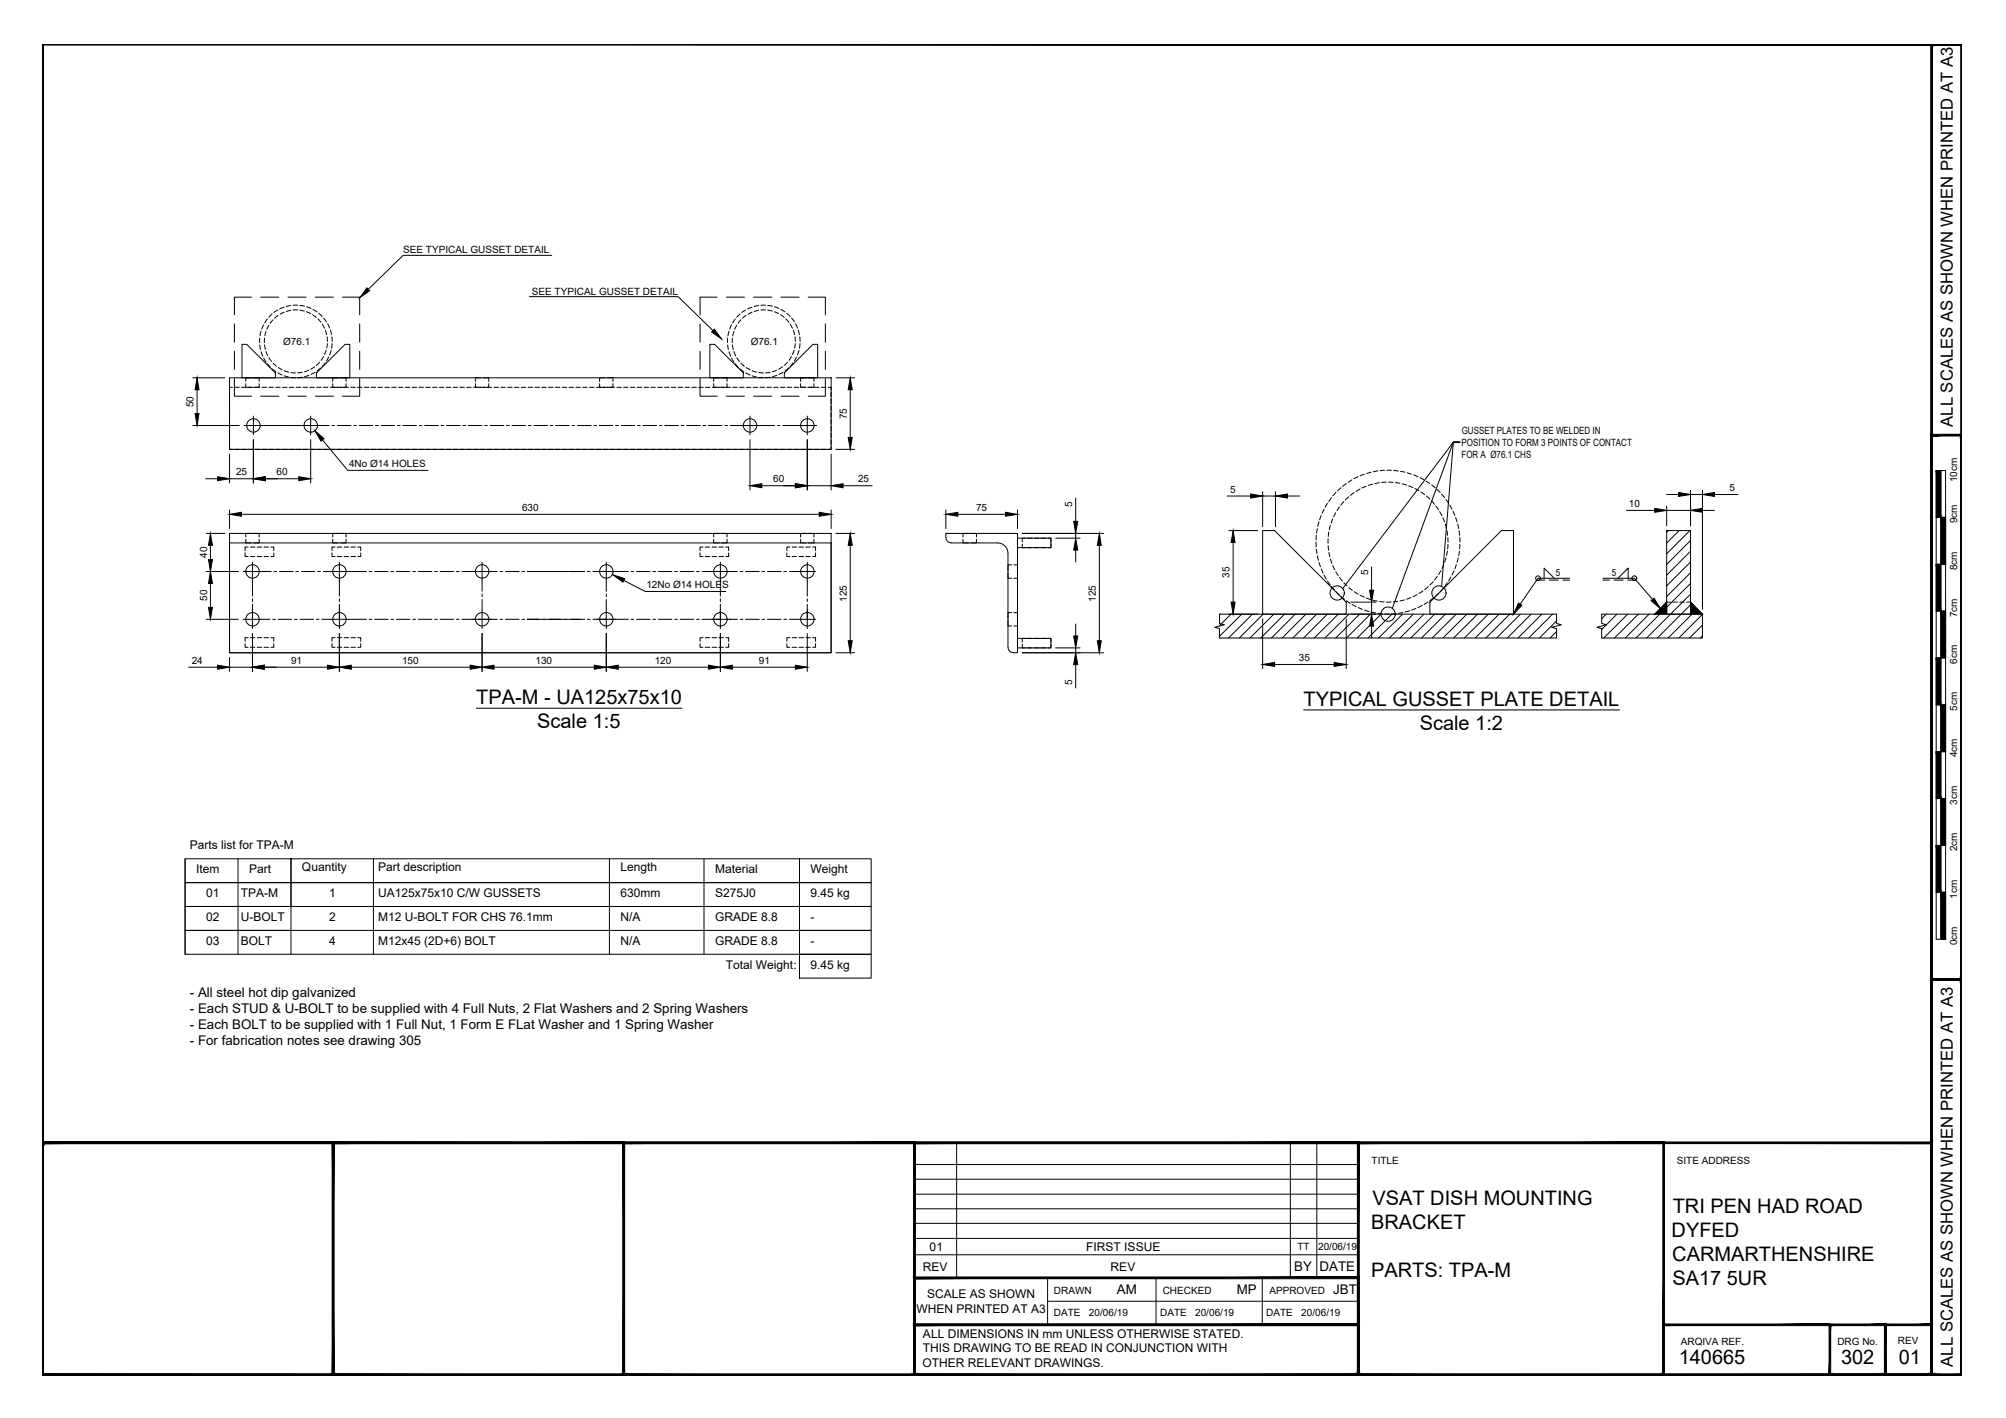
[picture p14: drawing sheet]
<svg xmlns="http://www.w3.org/2000/svg" width="420mm" height="297mm" viewBox="0 0 420 297" stroke-linecap="round" stroke-linejoin="round" font-family="sans-serif">
<defs><g id="words">
<g font-size="4.2">
<text x="99.8" y="147.5">TPA-M - UA125x75x10</text>
<text x="273" y="147.8">TYPICAL GUSSET PLATE DETAIL</text>
<text x="112.5" y="152.5">Scale 1:5</text>
<text x="297.4" y="152.9">Scale 1:2</text>
<text x="287.2" y="257.5">BRACKET</text>
<text x="287.5" y="252.5">VSAT DISH MOUNTING</text>
<text x="350.4" y="254">TRI PEN HAD ROAD</text>
<text x="350.1" y="259">DYFED</text>
<text x="287.2" y="267.5">PARTS: TPA-M</text>
<text x="350.3" y="264.1">CARMARTHENSHIRE</text>
<text x="350.3" y="269.1">SA17 5UR</text>
<text x="351.6" y="285.7">140665</text>
<text x="385.6" y="285.7">302</text>
<text x="397.7" y="285.7">01</text>
</g>
<g font-size="3.5">
<text x="409" y="89.4" transform="rotate(-90 409 89.4)">ALL SCALES AS SHOWN WHEN PRINTED AT A3</text>
<text x="409" y="286.3" transform="rotate(-90 409 286.3)">ALL SCALES AS SHOWN WHEN PRINTED AT A3</text>
</g>
<g font-size="2.8">
<text x="39.8" y="208.8">- All steel hot dip galvanized</text>
<text x="39.8" y="212.2">- Each STUD &amp; U-BOLT to be supplied with 4 Full Nuts, 2 Flat Washers and 2 Spring Washers</text>
<text x="39.8" y="215.5">- Each BOLT to be supplied with 1 Full Nut, 1 Form E FLat Washer and 1 Spring Washer</text>
<text x="39.8" y="218.9">- For fabrication notes see drawing 305</text>
<text x="271.1" y="266.3">BY</text>
<text x="276.4" y="266.3">DATE</text>
<text x="233.9" y="271.1">AM</text>
<text x="259" y="271.1">MP</text>
<text x="279.3" y="271.1">JBT</text>
</g>
<g font-size="2.5">
<text x="39.7" y="177.9">Parts list for TPA-M</text>
<text x="41.1" y="182.9">Item</text>
<text x="52.2" y="182.9">Part</text>
<text x="63.3" y="182.5">Quantity</text>
<text x="79.2" y="182.5">Part description</text>
<text x="129.9" y="182.4">Length</text>
<text x="149.8" y="182.9">Material</text>
<text x="169.8" y="182.9">Weight</text>
<text x="43.2" y="188">01</text>
<text x="50.5" y="188">TPA-M</text>
<text x="68.9" y="188">1</text>
<text x="79.2" y="188">UA125x75x10 C/W GUSSETS</text>
<text x="129.9" y="188">630mm</text>
<text x="149.8" y="188">S275J0</text>
<text x="169.8" y="187.9">9.45 kg</text>
<text x="43.2" y="193">02</text>
<text x="43.2" y="198">03</text>
<text x="50.5" y="193">U-BOLT</text>
<text x="50.5" y="198">BOLT</text>
<text x="68.9" y="193">2</text>
<text x="68.9" y="198">4</text>
<text x="79.2" y="193">M12 U-BOLT FOR CHS 76.1mm</text>
<text x="79.2" y="198">M12x45 (2D+6) BOLT</text>
<text x="129.9" y="193">N/A</text>
<text x="129.9" y="198">N/A</text>
<text x="149.8" y="193">GRADE 8.8</text>
<text x="149.8" y="198">GRADE 8.8</text>
<text x="169.8" y="192.9">-</text>
<text x="169.8" y="197.9">-</text>
<text x="152" y="202.9">Total Weight:</text>
<text x="169.8" y="202.9">9.45 kg</text>
<text x="194.7" y="262">01</text>
<text x="227.5" y="262">FIRST ISSUE</text>
<text x="193.3" y="266.2">REV</text>
<text x="232.6" y="266.2">REV</text>
<text x="192" y="275">WHEN PRINTED AT A3</text>
<text x="194.2" y="272">SCALE AS SHOWN</text>
<text x="193.3" y="280.3">ALL DIMENSIONS IN mm UNLESS OTHERWISE STATED.</text>
<text x="193.2" y="286.3">OTHER RELEVANT DRAWINGS.</text>
<text x="193.3" y="283.3">THIS DRAWING TO BE READ IN CONJUNCTION WITH</text>
</g>
<g font-size="2.1">
<text x="84.4" y="53.1">SEE TYPICAL GUSSET DETAIL</text>
<text x="111.4" y="61.7">SEE TYPICAL GUSSET DETAIL</text>
<text x="59.3" y="72.2">Ø76.1</text>
<text x="157.2" y="72.2">Ø76.1</text>
<text x="40.5" y="85.3" transform="rotate(-90 40.5 85.3)">50</text>
<text x="177.4" y="87.8" transform="rotate(-90 177.4 87.8)">75</text>
<text x="306.1" y="96">FOR A Ø76.1 CHS</text>
<text x="306.1" y="93.4">POSITION TO FORM 3 POINTS OF CONTACT</text>
<text x="306.2" y="90.9">GUSSET PLATES TO BE WELDED IN</text>
<text x="49.4" y="99.5">25</text>
<text x="57.9" y="99.5">60</text>
<text x="73.1" y="97.8">4No Ø14 HOLES</text>
<text x="161.9" y="101">60</text>
<text x="179.7" y="101">25</text>
<text x="409.9" y="101" transform="rotate(-90 409.9 101)">10cm</text>
<text x="109.4" y="107">630</text>
<text x="204.4" y="107">75</text>
<text x="224.6" y="106.1" transform="rotate(-90 224.6 106.1)">5</text>
<text x="257.7" y="103.2">5</text>
<text x="341.2" y="106.2">10</text>
<text x="362.2" y="102.8">5</text>
<text x="409.9" y="109.6" transform="rotate(-90 409.9 109.6)">9cm</text>
<text x="43.4" y="116.9" transform="rotate(-90 43.4 116.9)">40</text>
<text x="409.9" y="119.5" transform="rotate(-90 409.9 119.5)">8cm</text>
<text x="43.4" y="125.9" transform="rotate(-90 43.4 125.9)">50</text>
<text x="135.4" y="123.2">12No Ø14 HOLES</text>
<text x="257.5" y="121.1" transform="rotate(-90 257.5 121.1)">35</text>
<text x="286.6" y="120.5" transform="rotate(-90 286.6 120.5)">5</text>
<text x="325.9" y="120.6">5</text>
<text x="337.6" y="120.6">5</text>
<text x="177.4" y="126" transform="rotate(-90 177.4 126)">125</text>
<text x="229.5" y="126" transform="rotate(-90 229.5 126)">125</text>
<text x="409.9" y="129.3" transform="rotate(-90 409.9 129.3)">7cm</text>
<text x="40.2" y="139.1">24</text>
<text x="61" y="139">91</text>
<text x="84.2" y="139">150</text>
<text x="112.2" y="139">130</text>
<text x="137.1" y="139">120</text>
<text x="159" y="139">91</text>
<text x="224.6" y="143.5" transform="rotate(-90 224.6 143.5)">5</text>
<text x="272" y="138.5">35</text>
<text x="409.9" y="139.1" transform="rotate(-90 409.9 139.1)">6cm</text>
<text x="409.9" y="148.9" transform="rotate(-90 409.9 148.9)">5cm</text>
<text x="409.9" y="158.6" transform="rotate(-90 409.9 158.6)">4cm</text>
<text x="409.9" y="168.6" transform="rotate(-90 409.9 168.6)">3cm</text>
<text x="409.9" y="178.3" transform="rotate(-90 409.9 178.3)">2cm</text>
<text x="409.9" y="188.3" transform="rotate(-90 409.9 188.3)">1cm</text>
<text x="409.9" y="198" transform="rotate(-90 409.9 198)">0cm</text>
<text x="287.3" y="243.9">TITLE</text>
<text x="351.2" y="243.9">SITE ADDRESS</text>
<text x="271.7" y="261.9">TT</text>
<text x="276.1" y="261.8">20/06/19</text>
<text x="220.8" y="271.1">DRAWN</text>
<text x="220.8" y="275.7">DATE</text>
<text x="228.1" y="275.7">20/06/19</text>
<text x="243" y="275.7">DATE</text>
<text x="243.5" y="271.1">CHECKED</text>
<text x="250.3" y="275.7">20/06/19</text>
<text x="265.2" y="275.7">DATE</text>
<text x="265.9" y="271.1">APPROVED</text>
<text x="272.6" y="275.7">20/06/19</text>
<text x="352.1" y="281.6">ARQIVA REF.</text>
<text x="384.8" y="281.6">DRG No.</text>
<text x="397.5" y="281.6">REV</text>
</g>
</g></defs>
<!-- layer: PROPOSED OTHER USER 1 -->
<g fill="none" stroke="#000" stroke-width=".21">
<path d="M48.1 79.1h126v15h-126zM50.7 72.1h1l6 6v1h-7zM72.3 72.1h1v7h-7v-1zM148.7 72.1h1l6 6v1h-7zM170.3 72.1h1v7h-7v-1zM48.1 111.7h126v25h-126zM48.1 113.7h126v23h-126zM198.1 112.6v-.9h15v25a1.56 1.56 0 0 1-1.9-.7l-.1-20.1a2.19 2.19 0 0 0-2.2-2.2h-9.7M198.1 112.6a1.09 1.09 0 0 0 1.1 1.1M213.1 112.7h7v2h-7zM264.5 111.1h2.5l15 15v2.6h-17.5zM314.5 111.1h2.5v17.6h-17.5v-2.6z"/>
<path d="M349.1 111.1h5v17.6h-5zM213.1 133.7h7v2h-7zM255.4 133.6h70.6M255.4 128.7h70.6M335.5 128.7h21.1v4.9h-21.1"/>
<circle cx="53.1" cy="89.1" r="1.41"/>
<circle cx="65.1" cy="89.1" r="1.41"/>
<circle cx="157.1" cy="89.1" r="1.41"/>
<circle cx="169.1" cy="89.1" r="1.41"/>
<circle cx="52.9" cy="119.7" r="1.41"/>
<circle cx="71.1" cy="119.7" r="1.41"/>
<circle cx="101" cy="119.7" r="1.41"/>
<circle cx="127" cy="119.7" r="1.41"/>
<circle cx="150.9" cy="119.7" r="1.41"/>
<circle cx="169.1" cy="119.7" r="1.41"/>
<circle cx="52.9" cy="129.7" r="1.41"/>
<circle cx="71.1" cy="129.7" r="1.41"/>
<circle cx="101" cy="129.7" r="1.41"/>
<circle cx="127" cy="129.7" r="1.41"/>
<circle cx="150.9" cy="129.7" r="1.41"/>
<circle cx="169.1" cy="129.7" r="1.41"/>
</g>
<!-- layer: TEXT AND DIMENSIONS -->
<g fill="none" stroke="#000" stroke-width=".21">
<path d="M40.4 79.1h6.7M175.1 79.1h3.9M40.4 89.1h9.7M41.3 81.6v5M48.1 95.1v6.1M51.1 89.1h3.9M53.1 87.2v3.9M53.1 92.1v9.1M63.1 89.1h3.9M65.1 87.2v3.9M65.1 92.1v9.1M67.5 92.2l5.3 6.3h16.8"/>
<path d="M155.1 89.1h4M157.1 87.2v3.9M157.1 92.1v10.5M167.1 89.1h3.9M169.1 87.2v3.9M169.1 92.1v10.5M174.1 95.1v7.5M175.1 94.1h3.9M178.1 81.6v10M305.8 92.6h-1.4l-12.8 34.8M43.1 100.3h2.5M43.2 119.7h6.7"/>
<path d="M43.2 111.7h3.9M44.1 114.2v3M48.1 106.8v3.9M48.1 100.3h5M50.6 107.7h121M50.9 119.7h3.9M52.9 117.8v3.9M55.6 100.3h7M69.1 119.7h3.9M71.1 117.8v3.9M99 119.7h3.9M101 117.8v3.9"/>
<path d="M125 119.7h3.9M127 117.8v3.9M149.1 119.7h3.9M150.9 117.8v3.9M159.6 101.7h7M166.9 119.7h3.9M169.1 117.8v3.9M169.1 101.7h5M174.1 106.8v3.9M175.1 111.7h3.9M176.6 101.7h6.1M178.1 114.2v20"/>
<path d="M198.1 106.8v3.9M200.6 107.7h10M213.1 106.8v3.9M214.1 111.7h17M221.1 112.7h5.1M225.3 104.3v4.9M225.3 111.7v1M225.3 115.2v2.5M230.3 114.2v20M257.1 103.9h4.8M257.4 111.1h6M258.3 113.6v12.5"/>
<path d="M264.5 103v7.3M264.5 103.9h2.7M267.2 103v7.3M269.7 103.9h2.5M287.3 118.7v4.9M340.7 106.9h5.9M349.1 103.6h2.5M349.1 106v4.2M349.1 106.9h5M349.4 111.1l-.3 .4M351.7 111.1l-2.6 2.6M353.9 111.1l-4.8 4.9"/>
<path d="M354.1 113.2l-5 5M354.1 115.5l-5 5M354.1 117.7l-5 5M354.1 120l-5 5M354.1 102.7v7.5M354.1 103.6h2.5M356.6 102.7v24.9M356.6 106.9h2.5M359.1 103.6h4.9M39.5 139.8h6.1M43.2 129.7h6.7M44.1 122.2v5"/>
<path d="M48.1 137.7v3M48.1 139.8h4.8M50.9 129.7h3.9M52.9 127.8v3.9M52.9 132.7v8M55.4 139.8h13.2M69.1 129.7h3.9M71.1 127.8v3.9M71.1 132.7v8M73.6 139.8h24.9M99 129.7h3.9M101 127.8v3.9"/>
<path d="M101 132.7v8M103.5 139.8h21M125 129.7h3.9M127 127.8v3.9M127 132.7v8M129.5 139.8h18.9M130.6 121.6l4.6 2.3h16.8M149.1 129.7h3.9M150.9 127.8v3.9M150.9 132.7v8M153.4 139.8h13.2M166.9 129.7h3.9"/>
<path d="M169.1 127.8v3.9M169.1 132.7v8M175.1 136.7h3.9M214.1 136.7h17M221.1 135.7h5.1M225.3 130.7v2.5M225.3 135.7v1M225.3 139.2v4.9M255.4 128.7v1.9l1 .3-2 .5 1 .3v1.9M255.6 128.7l-.2 .1M257.4 128.7h6M257.8 128.7l-2.4 2.3"/>
<path d="M260.1 128.7l-4.7 4.6M262.3 128.7l-5 4.9M264.5 129.6v10.5M264.6 128.7l-5 4.9M266.8 128.7l-5 4.9M267 139.2h12.4M269.1 128.7l-5 4.9M271.3 128.7l-5 4.9M273.5 128.7l-5 4.9M275.8 128.7l-5 4.9M278 128.7l-5 4.9M280.3 128.7l-5 4.9"/>
<path d="M282 129.6v10.5M282.5 128.7l-5 4.9M283 128.7h5.2M283 126.1h5.2M284.8 128.7l-5 4.9M287 128.7l-5 4.9M287.3 126.1v2.6M287.3 131.1v2.5M289.3 128.7l-5 4.9M291.5 128.7l-5 4.9M293.8 128.7l-5 4.9M296 128.7l-5 4.9"/>
<path d="M298.2 128.7l-4.9 4.9M300.5 128.7l-5 4.9M301.9 122.9l2.5-30.3h1.4h-1.4l-23.2 30.7M302.7 128.7l-5 4.9M305 128.7l-5 4.9M307.2 128.7l-5 4.9M309.5 128.7l-5 4.9M311.7 128.7l-5 4.9M314 128.7l-5 4.9M316.2 128.7l-5 4.9M318.5 128.7l-5 4.9M320.7 128.7l-5 4.9"/>
<path d="M322.1 121.5h1.4M322.9 128.7l-4.9 4.9M323.4 121.1v-2.1l2.2 2.1M324.5 121.5h1.9M325.2 128.7l-5 4.9M326 128.7v1.9l1 .3-2 .5 1 .3v1.9M326 130.1l-3.6 3.5M326 132.3l-1.3 1.3M327.3 121.5h1.4M328.7 121.1h-6.6l-3.7 5.5M335.5 128.7v1.9l1 .3-2 .5 1 .3v1.9M335.7 121.1h6.6l3.8 4.5"/>
<path d="M335.7 121.5h1.4M336.4 128.7l-.9 .9M338.1 121.5h1.9M338.7 128.7l-3.2 3.1M338.9 121.1l2.1-2.1v2.1M340.9 128.7l-5 4.9M340.9 121.5h1.4M343.2 128.7l-5 4.9M345.4 128.7l-5 4.9M347.6 128.7l-4.9 4.9M349.1 126.1l-2.7 2.7M354.1 124.5l-9.2 9.1"/>
<path d="M354.1 126.7l-7 6.9M354.1 128.7v-2.6l2.5 2.6M354.1 122.2l-5 5M354.4 128.7l-5 4.9M356.6 128.7l-5 4.9M356.6 130.9l-2.7 2.7M356.6 133.2l-.5 .4M99.8 148.4h43.1M273 148.7h66.2M38.8 179.9v20M49.9 179.9v20M78.2 179.9v20"/>
<path d="M127.6 179.9v20M147.5 179.9v20M167.5 179.9h-106.6v5h-22.1v-5h22.1v10M167.5 179.9v10zM167.5 179.9v5h15v-5h-15v10v-5M167.5 179.9v25M38.8 184.9h128.7h-106.6v5h-22.1zM38.8 189.9h22.1v5h-22.1zM38.8 194.9h22.1v5h-22.1zM60.9 189.9h106.6v5h15v-5h-15v5M60.9 194.9h106.6M60.9 199.9h106.6"/>
<path d="M167.5 184.9h15v5h-15zM167.5 199.9h15v5h-15zM167.5 194.9v5h15v-5h-15v5"/>
<circle cx="280.1" cy="124.2" r="1.49"/>
<circle cx="290.7" cy="128.6" r="1.49"/>
<circle cx="301.4" cy="124.2" r="1.49"/>
<circle cx="322.1" cy="121.1" r=".5"/>
<circle cx="342.3" cy="121.1" r=".5"/>
</g>
<!-- layer: PROPOSED OTHER USER 1 - HIDDEN -->
<g fill="none" stroke="#000" stroke-width=".21">
<path d="M52.6 79.1h-1.1v.8M53.1 79.1h1.2v.8M54.4 70.8v1M54.4 72.3l.2 .9M54.7 69.4l-.2 .9M54.7 73.7l.3 .9M55.2 68.1l-.4 .8M55.2 75l.5 .8M55.4 70.8v1M55.4 72.2l.2 1M55.7 69.4l-.2 1M55.7 73.6l.4 .9"/>
<path d="M56 66.8l-.6 .8M56 76.2l.6 .7M56.3 68.1l-.4 .9M56.3 74.9l.6 .8M57 65.8l-.7 .7M57 77.3l.8 .6M57.2 67l-.6 .7M57.2 76.1l.7 .6M58.2 64.9l-.8 .6M58.2 78.1l.9 .4M58.3 66.1l-.8 .6M58.3 77l.8 .5"/>
<path d="M59.5 64.3l-.9 .4M59.5 78.7l.9 .3M59.5 65.4l-.8 .4M59.5 77.7l1 .3M60.9 64l-.9 .2M60.9 79.1h1M60.9 65l-.9 .2M60.9 78l1 .1M61.4 64.9h.9M62.3 63.9h-.9M62.8 64l1 .1M62.8 65l.9 .2"/>
<path d="M63.3 78l-1 .1M63.3 79l-.9 .1M64.2 65.3l.9 .4M64.2 64.3l.9 .3M64.7 77.6l-.9 .3M64.7 78.6l-.9 .3M65.5 65.9l.8 .6M65.6 64.8l.8 .5M65.9 76.8l-.8 .5M66 78l-.8 .4M66.6 66.8l.6 .7M66.8 65.6l.7 .7"/>
<path d="M66.9 75.9l-.6 .6M67.1 77.1l-.7 .6M67.5 67.9l.5 .8M67.8 74.7l-.5 .8M67.8 66.6l.6 .8M68.1 76l-.6 .8M68.2 69.2l.2 .9M68.3 73.4l-.3 .9M68.5 70.6l.1 .9M68.6 72l-.2 .9M68.6 67.8l.4 .9M68.8 74.8l-.4 .8"/>
<path d="M69.2 69.2l.2 .9M69.3 73.4l-.3 .9M69.5 70.6l.1 .9M69.6 72l-.1 .9M70.8 79.1h-1.1v.8M71.3 79.1h1.2v.8M100.7 79.1h-1.1v.8M101.2 79.1h1.2v.8M126.7 79.1h-1.1v.8M127.2 79.1h1.2v.8M150.7 79.1h-1.2v.8M151.1 79.1h1.2v.8"/>
<path d="M152.4 70.8v1M152.4 72.3l.2 .9M152.7 69.4l-.2 .9M152.7 73.7l.3 .9M153.2 68.1l-.4 .8M153.2 75l.5 .8M153.4 70.8v1M153.4 72.2l.2 1M153.7 69.4l-.2 1M153.7 73.6l.4 .9M154 66.8l-.6 .8M154 76.2l.7 .7"/>
<path d="M154.3 68.1l-.4 .9M154.3 74.9l.6 .8M155 65.8l-.7 .7M155 77.3l.8 .6M155.2 67l-.6 .7M155.2 76.1l.7 .6M156.2 64.9l-.8 .6M156.2 78.1l.9 .4M156.3 66.1l-.8 .6M156.3 77l.8 .5M157.5 64.3l-.9 .4M157.5 78.7l.9 .3"/>
<path d="M157.5 65.4l-.8 .4M157.6 77.7l.9 .3M158.9 64l-.9 .2M158.9 79.1h1M158.9 65l-.9 .2M158.9 78l1 .1M159.4 64.9h.9M160.3 63.9h-.9M160.8 64l1 .1M160.8 65l.9 .2M161.3 78l-1 .1M161.3 79l-.9 .1"/>
<path d="M162.2 65.3l.9 .4M162.2 64.3l.9 .3M162.7 77.6l-.9 .3M162.7 78.6l-.9 .3M163.5 65.9l.8 .6M163.6 64.8l.8 .5M163.9 76.8l-.8 .5M164 78l-.8 .4M164.6 66.8l.6 .7M164.8 65.6l.7 .7M164.9 75.9l-.6 .6M165.1 77.1l-.7 .6"/>
<path d="M165.5 67.9l.5 .8M165.8 74.7l-.5 .8M165.8 66.6l.6 .8M166.1 76l-.6 .8M166.2 69.2l.2 .9M166.3 73.4l-.3 .9M166.5 70.6l.1 .9M166.6 72l-.2 .9M166.6 67.8l.4 .9M166.8 74.8l-.4 .8M167.2 69.2l.2 .9M167.4 73.4l-.4 .9"/>
<path d="M167.5 70.6l.1 .9M167.6 72l-.1 .9M168.8 79.1h-1.1v.8M169.3 79.1h1.2v.8M48.1 93.6v.5h.6M48.1 82.1v1M48.1 83.6v.9M48.1 85v1M48.1 86.4v1M48.1 87.9v.9M48.1 89.3v1M48.1 90.7v1"/>
<path d="M48.1 92.2v.9M48.7 81.1h-.6v.6M49.2 94.1h.9M49.2 81.1h.9M50.6 94.1h.9M50.6 81.1h.9M51.5 80.4v.7h1.1M52 94.1h1M52 81.1h1M53.1 89.1h6.7M53.5 94.1h.9M53.5 81.1h.9"/>
<path d="M54.3 80.4v.7h-1.2M54.9 94.1h.9M54.9 81.1h.9M56.3 94.1h1M56.3 81.1h1M57.7 94.1h1M57.7 81.1h1M59.2 94.1h.9M59.2 81.1h.9M59.9 89.1h4.5M60.6 94.1h1M60.6 81.1h1"/>
<path d="M62 94.1h1M62 81.1h1M63.5 94.1h.9M63.5 81.1h.9M64.9 94.1h.9M64.9 81.1h.9M64.9 89.1h.6M66.1 89.1h2.8M66.3 94.1h1M66.3 81.1h1M67.7 94.1h1M67.7 81.1h1"/>
<path d="M69.2 94.1h.9M69.2 81.1h.9M69.5 89.1h.6M69.7 80.4v.7h1.1M70.6 94.1h1M70.6 81.1h1M70.7 89.1h2.8M72 94.1h1M72 81.1h1M72.5 80.4v.7h-1.2M73.5 94.1h.9M73.5 81.1h.9"/>
<path d="M74.1 89.1h.6M74.9 94.1h.9M74.9 81.1h.9M75.2 89.1h2.9M76.3 94.1h1M76.3 81.1h1M77.8 94.1h.9M77.8 81.1h.9M78.7 89.1h.5M79.2 94.1h.9M79.2 81.1h.9M79.8 89.1h2.9"/>
<path d="M80.6 94.1h1M80.6 81.1h1M82 94.1h1M82 81.1h1M83.2 89.1h.6M83.5 94.1h.9M83.5 81.1h.9M84.4 89.1h2.8M84.9 94.1h.9M84.9 81.1h.9M86.3 94.1h1M86.3 81.1h1"/>
<path d="M87.7 94.1h1M87.7 81.1h1M87.8 89.1h.6M88.9 89.1h2.9M89.2 94.1h.9M89.2 81.1h.9M90.6 94.1h1M90.6 81.1h1M92 94.1h1M92 81.1h1M92.4 89.1h.5M93.5 94.1h.9"/>
<path d="M93.5 81.1h.9M93.5 89.1h2.9M94.9 94.1h.9M94.9 81.1h.9M96.3 94.1h1M96.3 81.1h1M97 89.1h.5M97.8 94.1h.9M97.8 81.1h.9M98.1 89.1h2.9M99.2 94.1h.9M99.2 81.1h.9"/>
<path d="M99.6 80.4v.7h1.1M100.6 94.1h1M100.6 81.1h1M101.5 89.1h.6M102 94.1h1M102 81.1h1M102.4 80.4v.7h-1.2M102.7 89.1h2.8M103.5 94.1h.9M103.5 81.1h.9M104.9 94.1h.9M104.9 81.1h.9"/>
<path d="M106.1 89.1h.6M106.3 94.1h1M106.3 81.1h1M107.2 89.1h2.9M107.7 94.1h1M107.7 81.1h1M109.2 94.1h.9M109.2 81.1h.9M110.6 94.1h1M110.6 81.1h1M110.7 89.1h.5M111.8 89.1h2.9"/>
<path d="M112 94.1h1M112 81.1h1M113.5 94.1h.9M113.5 81.1h.9M114.9 94.1h1M114.9 81.1h1M115.2 89.1h.6M116.3 94.1h1M116.3 81.1h1M116.4 89.1h2.8M117.8 94.1h.9M117.8 81.1h.9"/>
<path d="M119.2 94.1h.9M119.2 81.1h.9M119.8 89.1h.6M120.6 94.1h1M120.6 81.1h1M121 89.1h2.8M122 94.1h1M122 81.1h1M123.5 94.1h.9M123.5 81.1h.9M124.4 89.1h.6M124.9 94.1h.9"/>
<path d="M124.9 81.1h.9M125.5 89.1h2.9M125.6 80.4v.7h1.1M126.3 94.1h1M126.3 81.1h1M127.7 94.1h1M127.7 81.1h1M128.4 80.4v.7h-1.2M129 89.1h.5M129.2 94.1h.9M129.2 81.1h.9M130.1 89.1h2.9"/>
<path d="M130.6 94.1h1M130.6 81.1h1M132 94.1h1M132 81.1h1M133.5 94.1h.9M133.5 81.1h.9M133.5 89.1h.6M134.7 89.1h2.8M134.9 94.1h1M134.9 81.1h1M136.3 94.1h1M136.3 81.1h1"/>
<path d="M137.8 94.1h.9M137.8 81.1h.9M138.1 89.1h.6M139.2 94.1h.9M139.2 81.1h.9M139.2 89.1h2.9M140.6 94.1h1M140.6 81.1h1M142 94.1h1M142 81.1h1M142.7 89.1h.5M143.5 94.1h.9"/>
<path d="M143.5 81.1h.9M143.8 89.1h2.9M144.9 94.1h.9M144.9 81.1h.9M146.3 94.1h1M146.3 81.1h1M147.2 89.1h.6M147.8 94.1h.9M147.8 81.1h.9M148.4 89.1h2.8M149.2 94.1h.9M149.2 81.1h.9"/>
<path d="M149.5 80.4v.7h1.2M150.6 94.1h1M150.6 81.1h1M151.8 89.1h.6M152 94.1h1M152 81.1h1M152.3 80.4v.7h-1.2M153 89.1h2.1M153.5 94.1h.9M153.5 81.1h.9M154.9 94.1h1M154.9 81.1h1"/>
<path d="M156.3 94.1h1M156.3 81.1h1M157.8 94.1h.9M157.8 81.1h.9M159.1 89.1h3.1M159.2 94.1h.9M159.2 81.1h.9M160.6 94.1h1M160.6 81.1h1M162 94.1h1M162 81.1h1M162.8 89.1h.6"/>
<path d="M163.5 94.1h.9M163.5 81.1h.9M163.9 89.1h3.2M164.9 94.1h.9M164.9 81.1h.9M166.3 94.1h1M166.3 81.1h1M167.7 80.4v.7h1.1M167.8 94.1h.9M167.8 81.1h.9M169.2 94.1h.9M169.2 81.1h.9"/>
<path d="M170.5 80.4v.7h-1.2M170.6 94.1h1M170.6 81.1h1M172 94.1h1M172 81.1h1M173.5 81.1h.6v.6M174.1 93.6v.5h-.6M174.1 82.1v1M174.1 83.6v.9M174.1 85v1M174.1 86.4v1M174.1 87.9v.9"/>
<path d="M174.1 89.3v1M174.1 90.7v1M174.1 92.2v.9M284.5 99.9l-.9 .4M285.8 99.3l-.9 .4M287.2 98.9l-1 .3M288.6 98.7l-1 .1M290 98.5l-1 .1M290.5 98.5h.9M291.9 98.6l1 .1M293.3 98.7l1 .2M294.7 99l.9 .3"/>
<path d="M296.1 99.5l.9 .4M51.3 115.8v.8h.7M51.5 113v.7h1.1M52 114.6h-.7v.8M52.4 116.6h1M52.4 114.6h1M52.6 111.7h-1.1v.8M53.1 111.7h1.2v.8M53.9 116.6h.9M53.9 114.6h.9M54.3 113v.7h-1.2M54.8 119.7h2"/>
<path d="M55.3 116.6h.9M55.3 114.6h.9M56.7 114.6h.6v.8M57.3 115.8v.8h-.6M57.4 119.7h.6M58.5 119.7h2.9M62 119.7h.5M63.1 119.7h2.9M66.5 119.7h.6M67.7 119.7h2M69.5 115.8v.8h.7M69.7 113v.7h1.1"/>
<path d="M70.2 114.6h-.7v.8M70.6 116.6h1M70.6 114.6h1M70.8 111.7h-1.1v.8M71.3 111.7h1.2v.8M72.1 116.6h.9M72.1 114.6h.9M72.5 113v.7h-1.2M73 119.7h3.7M73.5 116.6h1M73.5 114.6h1M74.9 114.6h.7v.8"/>
<path d="M75.6 115.8v.8h-.7M77.3 119.7h.6M78.5 119.7h2.8M81.9 119.7h.6M83 119.7h2.9M86.5 119.7h.5M87.6 119.7h2.9M91 119.7h.6M92.2 119.7h2.8M95.6 119.7h.6M96.7 119.7h2.9M100.2 119.7h.5"/>
<path d="M101.3 119.7h2.9M104.7 119.7h.6M105.9 119.7h2.8M109.3 119.7h.6M110.4 119.7h2.9M113.4 119.7h1.1M114.5 119.7h3.4M118 119.7h1M119.1 119.7h3.4M123 119.7h.6M124.2 119.7h2.8M127.6 119.7h.6"/>
<path d="M128.7 119.7h2.9M132.2 119.7h.5M133.3 119.7h2.9M136.7 119.7h.6M137.9 119.7h2.8M141.3 119.7h.6M142.5 119.7h2.8M145.9 119.7h.6M146.6 115.8v.8h.6M147 119.7h3.7M147.2 114.6h-.6v.8M147.7 116.6h1"/>
<path d="M147.7 114.6h1M149.1 116.6h1M149.1 114.6h1M149.5 113v.7h1.2M150.6 116.6h.9M150.6 114.6h.9M150.7 111.7h-1.2v.8M151.1 111.7h1.2v.8M152 114.6h.6v.8M152.3 113v.7h-1.2M152.6 115.8v.8h-.6M152.8 119.7h1.7"/>
<path d="M155 119.7h.6M156.2 119.7h2.8M159.6 119.7h.6M160.7 119.7h2.9M164.2 119.7h.5M164.8 115.8v.8h.6M165.3 119.7h1.6M165.4 114.6h-.6v.8M165.9 116.6h1M165.9 114.6h1M167.4 116.6h.9M167.4 114.6h.9"/>
<path d="M167.7 113v.7h1.1M168.8 116.6h.9M168.8 114.6h.9M168.8 111.7h-1.1v.8M169.3 111.7h1.2v.8M170.2 114.6h.6v.8M170.5 113v.7h-1.2M170.8 115.8v.8h-.6M201.7 113v.7h1.2M202.9 111.7h-1.2v.8M203.4 111.7h1.1v.8M204.5 113v.7h-1.1"/>
<path d="M211.1 120v1.1h.8M211.9 118.3h-.8v1.2M212.4 118.3h.7v1.2M213.1 120v1.1h-.7M214.1 114v.7h.6M214.7 112.7h-.6v.8M215.2 114.7h1M215.2 112.7h1M216.6 114.7h1M216.6 112.7h1M218.1 114.7h.9M218.1 112.7h.9"/>
<path d="M219.5 112.7h.6v.8M220.1 114v.7h-.6M275.6 113.6l.1 .9M275.7 112.1v1M275.7 115l.1 1M275.9 110.7l-.1 1M275.9 116.4l.2 1M276.3 109.3l-.3 1M276.3 117.8l.3 .9M276.7 108l-.3 .9M276.7 119.2l.4 .9M277.3 106.7l-.4 .8"/>
<path d="M278 105.4l-.5 .9M278.2 112.9v.9M278.2 114.3l.1 1M278.3 111.4l-.1 1M278.3 115.7l.2 .9M278.6 110l-.2 1M278.7 117.1l.3 .9M278.9 104.3l-.6 .7M279.1 108.7l-.3 .9M279.2 118.5l.4 .8M279.8 107.4l-.5 .8M279.8 119.8l.5 .8"/>
<path d="M279.8 103.2l-.6 .7M280.6 106.2l-.6 .8M280.8 102.2l-.7 .6M281.5 105.1l-.7 .7M282 101.3l-.8 .6M282.5 104.1l-.7 .6M283.2 100.5l-.8 .5M283.6 103.2l-.7 .6M284.8 102.4l-.8 .5M286.2 101.9l-.9 .3M287.5 101.4l-.9 .3M288.9 101.1l-.9 .2"/>
<path d="M290.4 101l-1 .1M290.8 101h1M292.3 101.1l.9 .1M293.7 101.3l.9 .3M295 101.8l.9 .3M296.4 102.3l.8 .5M297.4 100.1l.9 .4M297.6 103.1l.8 .5M298.7 100.8l.8 .5M298.8 103.9l.7 .6M299.8 104.9l.6 .7M299.9 101.6l.7 .6"/>
<path d="M300.7 106l.6 .8M301 102.5l.6 .7M301.5 107.2l.5 .8M301.8 119.5l-.5 .9M301.9 103.5l.7 .7M302.2 108.5l.4 .8M302.4 118.2l-.4 .9M302.7 109.8l.3 .9M302.9 104.6l.5 .8M302.9 116.9l-.3 .9M303.1 111.2l.1 .9M303.2 115.4l-.2 1"/>
<path d="M303.3 112.6v1M303.3 114l-.1 1M303.6 105.8l.5 .9M304.3 107.1l.4 .9M304.5 119.6l-.4 .9M304.9 108.4l.3 .9M305 118.3l-.3 .8M305.3 109.8l.2 .9M305.4 116.9l-.2 .9M305.6 111.2l.1 .9M305.7 115.4l-.2 1M305.8 112.6v1"/>
<path d="M305.8 114l-.1 1M51.3 134.8v.8h.7M52 133.6h-.7v.7M52.4 135.6h1M52.4 133.6h1M52.9 121.7v3.2M52.9 125.4v.6M52.9 126.6v3.2M53.9 135.6h.9M53.9 133.6h.9M54.8 129.7h1.7M55.3 135.6h.9"/>
<path d="M55.3 133.6h.9M56.7 133.6h.6v.7M57.1 129.7h.6M57.3 134.8v.8h-.6M58.3 129.7h2.8M61.7 129.7h.6M62.8 129.7h2.9M66.3 129.7h.5M67.4 129.7h1.7M69.5 134.8v.8h.7M70.2 133.6h-.7v.7M70.6 135.6h1"/>
<path d="M70.6 133.6h1M71.1 121.7v3.2M71.1 125.4v.6M71.1 126.6v3.2M72.1 135.6h.9M72.1 133.6h.9M73 129.7h3.7M73.5 135.6h1M73.5 133.6h1M74.9 133.6h.7v.7M75.6 134.8v.8h-.7M77.3 129.7h.6"/>
<path d="M78.5 129.7h2.8M81.9 129.7h.6M83 129.7h2.9M86.5 129.7h.5M87.6 129.7h2.9M91 129.7h.6M92.2 129.7h2.8M95.6 129.7h.6M96.7 129.7h2.9M100.2 129.7h.5M101 121.7v2.2M101 124.4v.6"/>
<path d="M101 125.6v2.2M101.3 129.7h2.9M104.7 129.7h.6M105.9 129.7h2.8M109.3 129.7h.6M110.4 129.7h2.9M113.4 129.7h1.1M114.5 129.7h3.4M118 129.7h1M119.1 129.7h3.4M123 129.7h.6M124.2 129.7h2.8"/>
<path d="M127 121.7v2.2M127 124.4v.6M127 125.6v2.2M127.6 129.7h.6M128.7 129.7h2.9M132.2 129.7h.5M133.3 129.7h2.9M136.7 129.7h.6M137.9 129.7h2.8M141.3 129.7h.6M142.5 129.7h2.8M145.9 129.7h.6"/>
<path d="M146.6 134.8v.8h.6M147 129.7h3.7M147.2 133.6h-.6v.7M147.7 135.6h1M147.7 133.6h1M149.1 135.6h1M149.1 133.6h1M150.6 135.6h.9M150.6 133.6h.9M150.9 121.7v3.2M150.9 125.4v.6M150.9 126.6v3.2"/>
<path d="M152 133.6h.6v.7M152.6 134.8v.8h-.6M152.8 129.7h1.7M155 129.7h.6M156.2 129.7h2.8M159.6 129.7h.6M160.7 129.7h2.9M164.2 129.7h.5M164.8 134.8v.8h.6M165.3 129.7h1.6M165.4 133.6h-.6v.7M165.9 135.6h1"/>
<path d="M165.9 133.6h1M167.4 135.6h.9M167.4 133.6h.9M168.8 135.6h.9M168.8 133.6h.9M169.1 121.7v3.2M169.1 125.4v.6M169.1 126.6v3.2M170.2 133.6h.6v.7M170.8 134.8v.8h-.6M211.1 130v1.1h.8M211.9 128.3h-.8v1.2"/>
<path d="M212.4 128.3h.7v1.2M213.1 130v1.1h-.7M214.1 135v.7h.6M214.7 133.7h-.6v.8M215.2 135.7h1M215.2 133.7h1M216.6 135.7h1M216.6 133.7h1M218.1 135.7h.9M218.1 133.7h.9M219.5 133.7h.6v.8M220.1 135v.7h-.6"/>
<path d="M277.3 120.5l.5 .8M278.1 121.7l.5 .8M278.9 122.9l.6 .7M279.8 124l.7 .7M280.6 121l.5 .7M280.9 125l.7 .6M281.5 122.1l.6 .6M282 125.9l.8 .5M282.5 123.1l.7 .6M283.2 126.6l.8 .5M283.6 124l.8 .5M284.5 127.3l.9 .4"/>
<path d="M284.9 124.7l.8 .4M285.8 127.8l.9 .3M286.2 125.3l.9 .3M287.2 128.2l.9 .2M287.5 125.7l1 .2M288.6 128.5l.9 .1M289 126l.9 .1M290 128.6h1M291.3 126.1h-.9M292.4 128.5l-.9 .1M292.8 126l-1 .1M293.8 128.3l-.9 .2"/>
<path d="M294.2 125.7l-1 .2M295.2 128l-.9 .2M295.5 125.2l-.9 .3M296.6 127.5l-.9 .3M296.8 124.6l-.8 .4M297.9 126.8l-.9 .5M298 123.8l-.8 .5M299.1 126.1l-.8 .5M299.2 122.9l-.8 .6M300.2 121.9l-.7 .7M300.2 125.2l-.7 .6M301 120.7l-.5 .8"/>
<path d="M301.3 124.3l-.7 .6M302.3 123.2l-.6 .8M303.2 122.1l-.6 .8M303.9 120.9l-.5 .8M349.1 126.1h.8M350.4 126.1h1M351.8 126.1h1M353.3 126.1h.8"/>
</g>
<!-- layer: TEXT AND DIMENSIONS -->
<g fill="#000" stroke="#000" stroke-width=".21">
<path d="M41.3 79.1l.4 2.5h-.8zM40.9 86.6h.8l-.4 2.5zM45.6 99.9l2.5 .4-2.5 .4zM53.1 100.3l2.5-.4v.8zM62.6 99.9l2.5 .4-2.5 .4zM66 90.2l1.9 1.7-.7 .5zM178.1 79.1l.4 2.5h-.8zM177.7 91.6h.8l-.4 2.5zM44.1 111.7l.4 2.5h-.8zM43.7 117.2h.8l-.4 2.5zM48.1 107.7l2.5-.4v.8zM157.1 101.7l2.5-.4v.9z"/>
<path d="M166.6 101.3l2.5 .4-2.5 .5zM171.6 107.3l2.5 .4-2.5 .4zM174.1 101.7l2.5-.4v.9zM178.1 111.7l.4 2.5h-.8zM198.1 107.7l2.5-.4v.8zM210.6 107.3l2.5 .4-2.5 .4zM225.3 112.7l.4 2.5h-.8zM224.9 109.2h.8l-.4 2.5zM230.3 111.7l.4 2.5h-.9zM258.3 111.1l.4 2.5h-.8zM261.9 103.5l2.6 .4-2.6 .4zM267.2 103.9l2.5-.4v.8z"/>
<path d="M346.6 106.5l2.5 .4-2.5 .4zM351.6 103.2l2.5 .4-2.5 .4zM354.1 106.9l2.5-.4v.8zM356.6 103.6l2.5-.4v.8zM44.1 119.7l.4 2.5h-.8zM43.7 127.2h.8l-.4 2.5zM45.6 139.3l2.5 .5-2.5 .4zM52.9 139.8l2.5-.5v.9zM68.6 139.3l2.5 .5-2.5 .4zM71.1 139.8l2.5-.5v.9zM98.5 139.3l2.5 .5-2.5 .4zM101 139.8l2.5-.5v.9z"/>
<path d="M124.5 139.3l2.5 .5-2.5 .4zM127 139.8l2.5-.5v.9zM128.4 120.4l2.4 .8-.3 .7zM148.4 139.3l2.5 .5-2.5 .4zM150.9 139.8l2.5-.5v.9zM166.6 139.3l2.5 .5-2.5 .4zM177.7 134.2h.8l-.4 2.5zM224.9 133.2h.8l-.4 2.5zM225.3 136.7l.4 2.5h-.8zM229.8 134.2h.9l-.4 2.5zM257.9 126.1h.8l-.4 2.6zM264.5 139.2l2.5-.4v.8z"/>
<path d="M279.4 138.8l2.6 .4-2.6 .4zM287.3 128.7l.4 2.4h-.8zM286.9 123.6h.8l-.4 2.5zM318.1 126.3l.7 .5-1.8 1.9zM345.8 125.8l.6-.5 1.4 2.2zM349.1 126.1v2.6h-2.5zM354.1 126.1l2.5 2.6h-2.5z"/>
</g>
<!-- layer: 02 - HIDDEN LINES -->
<g fill="none" stroke="#000" stroke-width=".21">
<path d="M49.1 79.3v3.7h3.6M49.1 67.9v3.8M49.1 73.6v3.8M52.7 62.3h-3.6v3.7M54.6 62.3h3.8M60.3 62.3h3.8M66 62.3h3.8M71.7 62.3h3.6v3.7M75.3 79.3v3.7h-3.6M75.3 67.9v3.8M75.3 73.6v3.8M146.6 79.3v3.7h3.6"/>
<path d="M146.6 67.9v3.8M146.6 73.6v3.8M150.2 62.3h-3.6v3.7M152.1 62.3h3.8M157.8 62.3h3.9M163.6 62.3h3.8M169.3 62.3h3.6v3.7M172.9 79.3v3.7h-3.6M172.9 67.9v3.8M172.9 73.6v3.8M54.6 83h3.8M60.3 83h3.8"/>
<path d="M66 83h3.8M152.1 83h3.8M157.8 83h3.9M163.6 83h3.8"/>
</g>
<!-- layer: 03 - TEXT AND DIMENSIONS -->
<path d="M76.8 60.3l.6 .6-2 1.5zM149.6 69l1.5 2-2.1-1.4z" fill="#000" stroke="#000" stroke-width=".21"/>
<path d="M115.6 53.5h-31.2l-7.3 7.1M110.9 62.1h31.1l7.3 7.2" fill="none" stroke="#000" stroke-width=".21"/>
<!-- layer: 0 -->
<g fill="none" stroke="#000" stroke-width=".21">
<path d="M405.5 98.6h2v98.1h-2zM406.5 98.6v98.1M405.5 118.2h2M405.5 108.4h2M405.5 137.8h2M405.5 128h2M405.5 157.5h2M405.5 147.7h2M405.5 177.1h2M405.5 167.3h2M405.5 186.9h2M200.4 239.4v28.3"/>
<path d="M270.3 239.4v28.3M275.8 239.4v28.3M191.5 250.1h93M191.5 247h93M191.5 243.9h93M191.5 256.3h93M191.5 253.2h93M191.5 259.4h93M191.5 262.8h93M219.4 267.7v9.8M219.4 272.6h65.1M242.1 267.7v9.8"/>
<path d="M264.4 267.7v9.8"/>
</g>
<g fill="#000" stroke="#000" stroke-width=".21">
<path d="M8.9 9.3l.2 .1h401.6zM8.9 9.3h402l-.2 .1z"/>
<path d="M404.4 9.3l.3 .1zM404.4 9.3l.3 .1-.3 278.6zM404.7 9.4l-.3 278.6 .3-.1zM404.4 288l.3-.1z"/>
<path d="M404.6 9.3l.1 .1h6zM404.6 9.3h6.3l-.2 .1z"/>
<path d="M410.7 9.4v278.5l.2-278.6zM410.9 9.3v278.7l-.2-.1z"/>
<path d="M410.7 9.4v278.5l.2-278.6zM410.9 9.3v278.7l-.2-.1z"/>
<path d="M404.4 91l.3 .3 6.2-.3zM404.7 91.3l6.2-.3-.2 .3zM410.9 91l-.2 .3z"/>
<path d="M404.4 91l.3 114v-113.7zM404.4 91l.3 114-.3 .3z"/>
<path d="M405.5 98.6l1 9.8v-9.8zM405.5 98.6l1 9.8h-1z"/>
<path d="M410.9 91.1l-.2 .2 .2 113.9zM410.7 91.3l.2 113.9-.2-.2zM410.7 205l.2 .3zM404.7 205h6l.2 .3zM404.7 205l-.3 .3h6.5z"/>
<path d="M405.5 118.2l1 9.8v-9.8zM405.5 118.2l1 9.8h-1z"/>
<path d="M406.5 108.4l1 9.8v-9.8zM406.5 108.4l1 9.8h-1z"/>
<path d="M405.5 137.8l1 9.8v-9.8zM405.5 137.8l1 9.8h-1z"/>
<path d="M406.5 128l1 9.8v-9.8zM406.5 128l1 9.8h-1z"/>
<path d="M405.5 157.5l1 9.8v-9.8zM405.5 157.5l1 9.8h-1z"/>
<path d="M406.5 147.6l1 9.9v-9.9zM406.5 147.6l1 9.9h-1z"/>
<path d="M405.5 177.1l1 9.8v-9.8zM405.5 177.1l1 9.8h-1z"/>
<path d="M406.5 167.3l1 9.8v-9.8zM406.5 167.3l1 9.8h-1z"/>
<path d="M406.5 186.9l1 9.8v-9.8zM406.5 186.9l1 9.8h-1z"/>
<path d="M404.4 205l.3 .3 6.2-.3zM404.7 205.3l6.2-.3-.2 .3zM410.9 205l-.2 .3z"/>
<path d="M410.9 205.1l-.2 .2 .2 82.7zM410.7 205.3l.2 82.7-.2-.1zM410.7 287.9l.2 .1z"/>
<path d="M8.9 239.2l.2 .4zM8.9 239.2l395.5 .4h-395.3zM8.9 239.2l395.5 .4 .3-.4z"/>
<path d="M9.1 239.6h60.5l.3-.4zM8.9 239.2h61l-60.8 .4zM8.9 239.2l.2 .4z"/>
<path d="M69.9 239.6h60.6l.3-.4zM69.6 239.2h61.2l-60.9 .4zM69.6 239.2l.3 48.7v-48.3zM69.6 239.2l.3 48.7-.3 .1zM69.6 288l.3-.1z"/>
<path d="M130.8 239.6h60.5l.4-.4zM130.5 239.2h61.2l-60.9 .4zM130.5 239.2l.3 48.7v-48.3zM130.5 239.2l.3 48.7-.3 .1zM130.5 288l.3-.1z"/>
<path d="M191.7 239.6h92.6l.4-.4zM191.3 239.2h93.4l-93 .4zM191.3 239.2l.4 48.7v-48.3zM191.3 239.2l.4 48.7-.4 .1zM191.3 288l.4-.1z"/>
<path d="M284.7 239.6h63.6l.3-.4zM284.3 239.2h64.3l-63.9 .4zM284.3 239.2l.4 48.7v-48.3zM284.3 239.2l.4 48.7-.4 .1zM284.3 288l.4-.1z"/>
<path d="M404.7 239.2l-.3 .4 .3 48.4zM404.4 239.6l.3 48.4-.3-.1zM404.4 287.9l.3 .1z"/>
<path d="M191.3 277.3l.4 .4 93-.4zM191.7 277.7l93-.4-.4 .4zM284.7 277.3l-.4 .4 .4 10.3zM284.3 277.7l.4 10.3-.4-.1zM284.3 287.9l.4 .1z"/>
<path d="M191.3 277.7h93.4l-.4-.4zM191.3 277.7l.4-.4h92.6zM191.3 267.5v10.2l.4-.4zM191.3 267.5l.4 .4v9.4zM191.3 267.5l.4 .4 93-.4zM191.7 267.9l93-.4-.4 .4zM284.7 267.5l-.4 .4 .4 9.8zM284.3 267.9l.4 9.8-.4-.4z"/>
<path d="M383.1 277.3l.3 .4 11.7-.4zM383.4 277.7l11.7-.4-.4 .4zM394.7 277.7l.4 10.3v-10.7zM394.7 277.7l.4 10.3-.4-.1zM394.7 287.9l.4 .1z"/>
<path d="M348.5 277.7h34.8v-.4zM348.5 277.3h34.8l-34.8 .4z"/>
<path d="M394.7 277.3l.4 .4 9.6-.4zM395.1 277.7l9.6-.4-.3 .4zM404.7 277.3l-.3 .4 .3 10.3zM404.4 277.7l.3 10.3-.3-.1zM404.4 287.9l.3 .1z"/>
<path d="M9.1 9.4l-.2 278.6 .2-.1zM8.9 9.3l.2 .1-.2 278.6z"/>
<path d="M9.1 239.6l-.2 48.4 .2-.1zM8.9 239.4l.2 .2-.2 48.4z"/>
<path d="M9.1 287.9l60.7 .1-.2-.1zM9.1 287.9l60.7 .1h-60.9z"/>
<path d="M69.6 287.9l.3 .1zM69.9 239.2v48.8l-.3-.1zM69.9 239.2l-.3 .4v48.3z"/>
<path d="M69.9 287.9l60.7 .1-.1-.1zM69.9 287.9l60.7 .1h-60.8z"/>
<path d="M130.5 287.9l.3 .1zM130.8 239.2v48.8l-.3-.1zM130.8 239.2l-.3 .4v48.3z"/>
<path d="M130.8 287.9l60.7 .1-.2-.1zM130.8 287.9l60.7 .1h-60.9z"/>
<path d="M191.3 287.9l.4 .1zM191.7 239.2v48.8l-.4-.1zM191.3 239.6v48.3l.4-48.7z"/>
<path d="M191.7 287.9l92.8 .1-.2-.1zM191.7 287.9l92.8 .1h-93z"/>
<path d="M284.3 287.9l.4 .1zM284.7 239.2v48.8l-.4-.1zM284.7 239.2l-.4 .4v48.3z"/>
<path d="M191.5 288h93l-.2-.1zM191.5 288l.2-.1h92.6zM191.3 288l.4-.1zM191.7 277.7v10.2l-.4 .1zM191.3 277.3v10.7l.4-10.3z"/>
<path d="M284.7 287.9l63.8 .1-.2-.1zM284.7 287.9l63.8 .1h-64z"/>
<path d="M348.3 287.9l.3 .1zM348.6 239.2v48.8l-.3-.1zM348.6 239.2l-.3 .4v48.3z"/>
<path d="M383.3 288h11.6l-.2-.1zM383.4 287.9h11.3l-11.4 .1zM383.1 288l.3-.1zM383.4 277.7v10.2l-.3 .1zM383.1 277.3v10.7l.3-10.3z"/>
<path d="M8.9 288h395.7l-.2-.1zM8.9 288l.2-.1h395.3zM8.9 239.4v48.6l.2-.1zM8.9 239.4l.2 .2v48.3z"/>
<path d="M394.9 288h9.7l-.2-.1zM394.9 288l.2-.1h9.3zM394.7 288l.4-.1zM395.1 277.7v10.2l-.4 .1zM394.7 277.3v10.7l.4-10.3z"/>
<path d="M9.1 287.9l401.8 .1-.2-.1zM9.1 287.9l401.8 .1h-402z"/>
<path d="M404.7 287.9l6.2 .1-.2-.1zM404.7 287.9l6.2 .1h-6.3z"/>
<path d="M404.6 288h6.3l-.2-.1zM404.7 287.9h6l-6.1 .1zM404.4 288l.3-.1zM404.7 205.3v82.6l-.3 .1zM404.4 205v83l.3-82.7z"/>
</g>
<use href="#words"/>
</svg>
